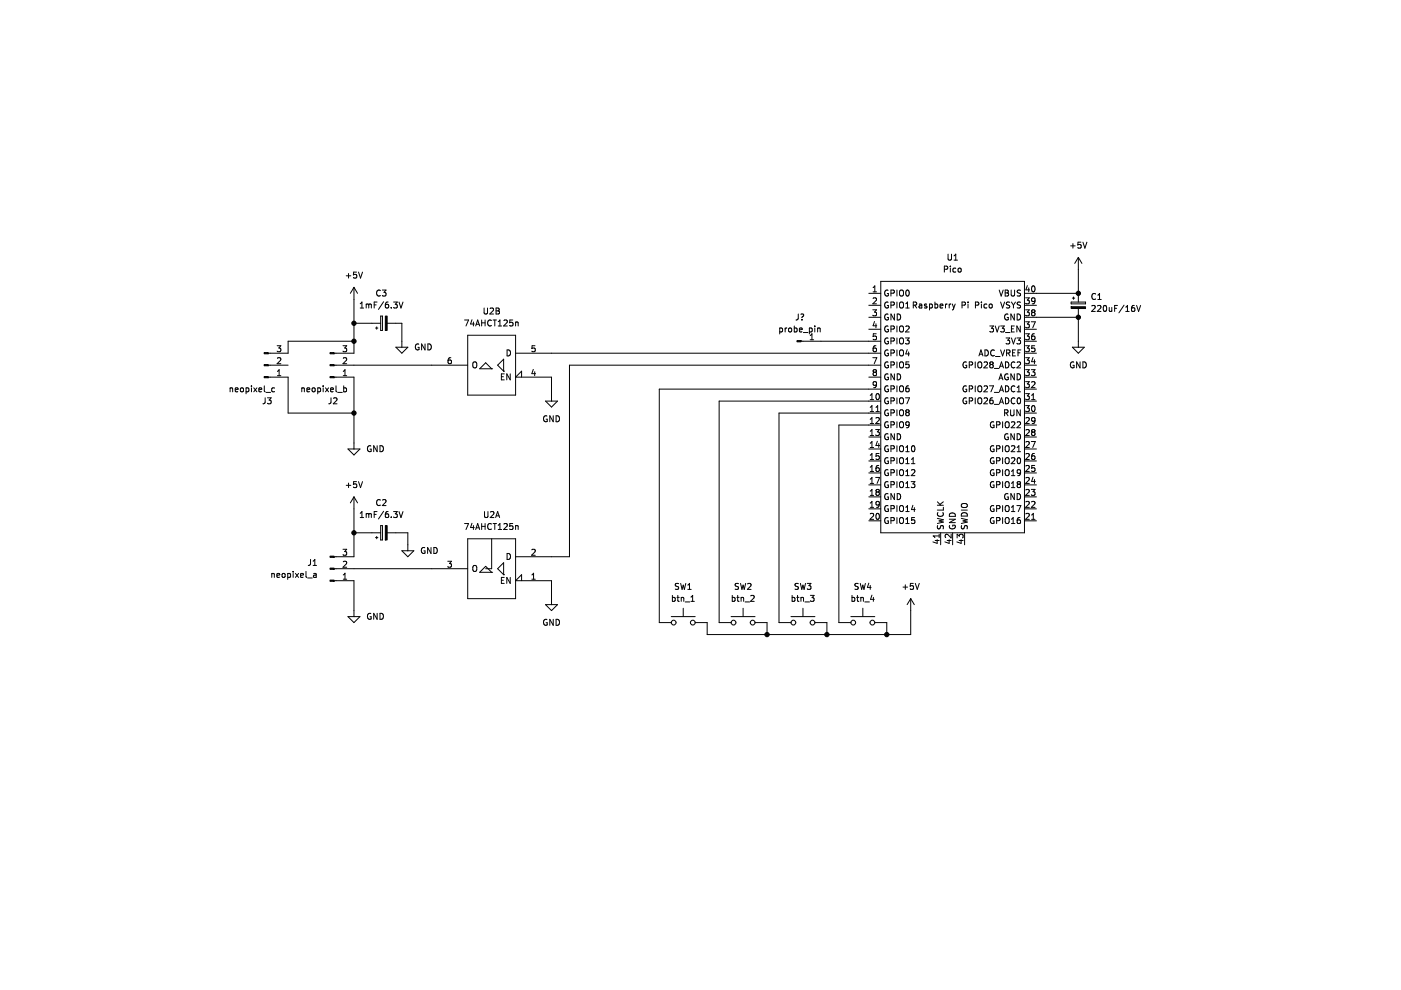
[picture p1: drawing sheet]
<svg xmlns="http://www.w3.org/2000/svg" width="297mm" height="210mm" viewBox="0 0 297 210" stroke-linecap="round" stroke-linejoin="round" font-family="sans-serif">
<path d="M.2 0h296.9v209.9h-296.9z" fill-rule="evenodd" fill="#fff" stroke="#fff" stroke-width=".21"/>
<g fill="none" stroke="#000" stroke-width=".21">
<path d="M73.4 58.5h1M73.9 58v1M75.6 57.7h-.6l-.1 .6 .6-.1 .1 .6-.2 .2-.5-.2M76 57.7l.4 1.3 .5-1.3M186.7 59.7h30.5v53.3h-30.5zM200.2 57.1l.6-.1 .1-.5-.7-.1v1.3M201 53.9v1l.2 .3h.3l.2-.3v-1M201.5 56.4v.1M201.5 56.8v.9M202.3 55.2h.7M202.3 54.2l.3-.3v1.3M202.6 56.9l-.3-.1-.3 .3 .2 .5h.4"/>
<path d="M203.2 57l.2-.2 .3 .2v.6h-.5zM227 52.1h1M227.5 51.6v1M228.6 54.6l-.7 1.2M228.6 54.6v9.4M228.6 54.6l.8 1.2M229.2 51.3h-.6l-.1 .6h.6l.1 .6-.2 .1-.5-.1M229.6 51.3l.4 1.3 .4-1.3M56.9 77.4h4.2M56.9 80h4.2v7.6h13.9M58.8 73.3h.7l-.4 .5 .4 .1v.6l-.2 .1-.5-.1M58.8 79.7h.7"/>
<path d="M58.8 78.7l.4-.3v1.3M58.8 76l.5-.2 .2 .4-.7 .9h.7M70.8 80h4.2v15.2M70.8 77.4h28.4M72.7 73.3h.8l-.4 .5 .3 .1v.6l-.1 .1-.6-.1M72.8 79.7h.7M72.8 76l.5-.2 .2 .4-.8 .9h.8M72.8 78.7l.3-.3v1.3M75 60.9v14h-4.2M75 72.3h-13.9v2.6h-4.2M75 68.5h5.7M75 60.9l-.7 1.3"/>
<path d="M75 60.9l.8 1.3M76.4 64.4l.3-.4v1.3M76.4 65.3h.7M77.6 64.5v.8M77.6 64.6l.4-.1 .2 .1M78.2 64.6v.7M78.2 64.6l.2-.1h.3v.8M79.3 64.6h.5M79.6 69.6h.5M79.9 69.3v.5M79.9 64h-.6v1.3M80.6 61.6a.56 .56 0 0 0-.8 .5 .56 .56 0 0 0 .8 .5"/>
<path d="M80.7 67h.4v3.1h-.4zM81.1 61.5h.7l-.4 .5 .4 .1v.5l-.2 .2-.5-.2M81.3 64l-1.1 1.6M82.1 68.5h3.1v5.1M82.3 64l-.4 .1-.1 .2-.1 .8 .2 .2 .5-.1-.1-.6-.4-.1-.2 .3M83 65.2v.1M83.4 64h.8l-.4 .5 .4 .1v.6l-.2 .1-.6-.1M83.9 73.6h2.6l-1.3 1.3zM84.6 64l.4 1.3 .4-1.3M88.8 73a.58 .58 0 0 0-.7 .6 .58 .58 0 0 0 .7 .5v-.5h-.2M90.1 72.9v1.3l-.7-1.3v1.3M90.7 72.9a.64 .64 0 0 1 .8 .7 .64 .64 0 0 1-.8 .6z"/>
<path d="M95.6 75.8l-.4 .1-.1 .2-.1 .8 .2 .2 .5-.1-.1-.6-.4-.1-.2 .3M98.5 67.8h.8l-.5 1.3M99.2 71.1h10.1v12.7h-10.1zM100.1 67.8l-.3 .9h.8M100.3 76.9l.2-.2a.43 .43 0 0 1 .6 .5v.4a.42 .42 0 0 1-.4 .4 .42 .42 0 0 1-.5-.4zM100.4 68.3v.8M100.9 69.1l.4-1.3 .4 1.3M101 68.8h.6M101.7 78.2l1.3-1.3 1.2 1.3zM102.1 67.8v1.3M102.1 68.5h.7M102.6 65.3v1l.3 .3h.2l.3-.3v-1"/>
<path d="M102.8 67.8v1.3M103.9 65.4l.5-.1 .2 .4-.8 .9h.8M104.2 68a.56 .56 0 0 0-.8 .5 .56 .56 0 0 0 .8 .5M104.2 78.2h.1M104.5 67.8h.8M104.9 67.8v1.3M105.2 65.3h.4l.2 .2-.2 .4 .2 .1 .1 .3-.2 .3h-.5zM105.2 65.9h.4M105.5 77.4l1.3-1.2v2.5zM105.6 68.2l.4-.4v1.3M105.6 69.1h.8M106.3 79.9h.4"/>
<path d="M106.8 78.7h.1M106.8 68l.5-.2 .3 .4-.8 .9h.8M106.9 79.3h-.6v1.2h.6M107.5 74.2a.64 .64 0 0 1 .7 .6 .64 .64 0 0 1-.7 .7zM108.2 79.3v1.2l-.7-1.2v1.2M108.7 67.8h-.6l-.1 .7 .7-.1v.6l-.2 .1-.5-.1M109.3 68.3v.8M109.3 68.4l.5-.1 .1 .8M109.3 74.9h77.4M110.6 80v-1.3l-1.3 1.3h7.6v5M113.1 78.3l-.3 .9h.7M113.4 78.8v.9"/>
<path d="M113.4 73.3h-.6v.6l.6-.1v.7l-.2 .1-.4-.1M165.3 69.5v1.3M165.3 69.6l.4-.1 .2 .3-.1 .5h-.5M166.5 69.5v.9M166.8 69.5l-.3 .3M167.3 69.6l.3-.1 .3 .3v.3l-.3 .3-.4-.3zM168.4 69.6l.4-.1 .2 .3-.1 .5h-.5M168.4 69.1v1.3M169.2 66.6v1.1l-.4 .1M169.5 70l.6-.2-.1-.2-.3-.1-.2 .2v.6h.5M169.8 66.6h.4a.43 .43 0 0 1-.2 .7v.1M169.8 72.3h16.9"/>
<path d="M170 67.7v.1M170.3 70.5h1M171.6 69.6l.4-.1 .2 .3-.1 .5h-.5M171.6 69.5v1.3M171.8 72h.7M171.8 71.1l.3-.3v1.2M172.8 69.1v.1M172.8 69.5v.9M173.4 69.7l.4-.1 .1 .8M173.4 69.5v.9M184.2 80h2.5M184.2 64.7h2.5"/>
<path d="M184.2 62.2h2.5M184.2 67.3h2.5M184.2 69.8h2.5M185.1 75.8h.8l-.5 1.3M185.1 65.7h.7l-.4 .5 .4 .1v.5l-.2 .2-.5-.2M185.1 61.9h.7M185.1 61l.4-.4v1.3M185.1 63.3l.5-.2 .2 .4-.7 .9h.7M185.4 78.9l-.3 .3v.2l.3 .3h.2l.2-.3v-.4l-.2-.1M185.4 78.9l-.3-.2 .3-.3h.2l.2 .2-.2 .3M185.4 78.9h.2M185.4 68.2l-.3 .9h.8"/>
<path d="M185.7 73.3l-.3 .1-.2 .2-.1 .7 .3 .3 .4-.1-.1-.7h-.3l-.3 .2M185.7 68.7v.8M185.8 70.8h-.6l-.1 .6 .6-.1 .1 .6-.2 .1-.5-.1M186.7 77.4h-66v40.6h-11.4M188.3 71.7a.58 .58 0 0 0-.7 .6 .58 .58 0 0 0 .8 .5v-.4h-.3M188.3 74.3a.58 .58 0 0 0-.7 .5 .58 .58 0 0 0 .8 .5v-.4h-.3M188.3 66.6a.58 .58 0 0 0-.7 .6 .58 .58 0 0 0 .8 .5v-.4h-.3M188.3 69.2a.58 .58 0 0 0-.7 .6 .58 .58 0 0 0 .8 .5v-.5h-.3M188.3 76.8a.58 .58 0 0 0-.7 .6 .58 .58 0 0 0 .8 .5v-.4h-.3M188.3 79.3a.58 .58 0 0 0-.7 .6 .58 .58 0 0 0 .8 .5v-.4h-.3M188.3 64.1a.58 .58 0 0 0-.7 .6 .58 .58 0 0 0 .8 .5v-.4h-.3M188.3 61.6a.58 .58 0 0 0-.7 .5 .58 .58 0 0 0 .8 .5v-.4h-.3"/>
<path d="M188.9 74.9l.6-.1 .1-.5-.7-.1v1.3M188.9 64.7l.6-.1 .1-.4-.7-.2v1.3M188.9 62.2l.6-.1 .1-.5-.7-.1v1.3M188.9 77.4l.6-.1 .1-.4-.7-.2v1.3M188.9 69.8l.6-.1 .1-.5-.7-.1v1.3M188.9 72.3h.6l.1-.5-.7-.1v1.2M189.6 66.6v1.2l-.7-1.2v1.2M189.6 79.3v1.2l-.7-1.2v1.2M190.2 61.5v1.3M190.2 64v1.3M190.2 69.1v1.3M190.2 71.7v1.2"/>
<path d="M190.2 74.2v1.3M190.2 76.7v1.3M190.2 66.6a.64 .64 0 0 1 .8 .6 .64 .64 0 0 1-.8 .6zM190.2 79.3a.64 .64 0 0 1 .8 .6 .64 .64 0 0 1-.8 .6zM190.8 71.8l.2-.1a.43 .43 0 0 1 .6 .4v.4a.42 .42 0 0 1-.5 .4 .42 .42 0 0 1-.4-.4zM190.8 74.4l.2-.2a.43 .43 0 0 1 .6 .4v.4a.42 .42 0 0 1-.5 .5 .42 .42 0 0 1-.4-.5zM190.8 69.3l.2-.2a.43 .43 0 0 1 .6 .4v.5a.42 .42 0 0 1-.5 .4 .42 .42 0 0 1-.4-.4zM190.8 64.2l.2-.2a.43 .43 0 0 1 .6 .5v.4a.42 .42 0 0 1-.5 .4 .42 .42 0 0 1-.4-.4zM190.8 61.7l.2-.2a.43 .43 0 0 1 .6 .4v.4a.42 .42 0 0 1-.5 .5 .42 .42 0 0 1-.4-.5zM190.8 76.9l.2-.2a.43 .43 0 0 1 .6 .5v.4a.42 .42 0 0 1-.5 .4 .42 .42 0 0 1-.4-.4zM192 71.7h.8l-.5 .4 .4 .2v.5l-.2 .1-.5-.1M192 69.2l.5-.1 .3 .4-.8 .9h.8"/>
<path d="M192 65.3h.8M192 64.4l.4-.4v1.3M192.2 61.6l.1-.1a.68 .68 0 0 1 .5 .6 .68 .68 0 0 1-.5 .7l-.3-.5zM192.3 74.1l-.3 .9h.8M192.6 74.6v.9M192.7 76.7h-.6l-.1 .6h.6l.1 .6-.2 .1-.5-.1M193.6 64.7l.6-.1 .1-.4-.7-.2v1.3M193.9 64.7l.5 .6M194.9 64.5h.5v.8M195.4 64.8l-.6 .2 .2 .3 .4-.1M196.5 64.5h-.3l-.2 .1 .1 .2 .4 .1v.3h-.5M197.1 64.5h.3l.3 .2-.1 .5h-.5"/>
<path d="M197.1 64.5v1.2M198.2 64.5h.4l.2 .2-.1 .5h-.5M198.2 64v1.3M199.3 64.9l.6-.1v-.3h-.4l-.2 .1 .1 .6h.5M200.5 64.5v.8M200.8 64.5l-.3 .2M201.2 64.5v.8M201.6 64.5l-.4 .2M201.9 64.5l.3 .8M202.2 65.3l-.3 .4M202.5 64.5l-.3 .8M204 64.7l.6-.1v-.4l-.6-.2v1.3"/>
<path d="M204.9 76.8a.58 .58 0 0 0-.7 .6 .58 .58 0 0 0 .8 .5v-.4h-.3M205.2 64v.2M205.2 64.5v.8M205.5 77.4l.6-.1 .1-.4-.7-.2v1.3M206.8 76.7v1.3M206.8 64.7l.6-.1 .1-.4-.7-.2v1.3M207.4 76.9l.2-.2a.43 .43 0 0 1 .6 .5v.4a.42 .42 0 0 1-.5 .4 .42 .42 0 0 1-.4-.4zM207.6 75.5l.4-1.3 .4 1.3M207.7 75.1h.6M208.1 64v.2M208.1 64.5v.8M208.6 76.9l.5-.2 .3 .4-.8 .9h.8"/>
<path d="M208.8 74.2a.64 .64 0 0 1 .8 .6 .64 .64 0 0 1-.8 .7zM209.2 64.5h-.3l-.3 .2 .1 .5h.5M209.8 64.6l.2-.1 .3 .1v.6h-.5zM209.9 69.1h.7l-.4 .5 .4 .1v.6l-.2 .1-.5-.1M210.1 77.3l-.2-.3 .2-.3h.2l.3 .3-.3 .3M210.1 77.3l-.2 .2v.3l.2 .2h.2l.3-.2-.1-.4-.2-.1M210.1 77.3h.2M210.8 74.3a.56 .56 0 0 0-.8 .5 .56 .56 0 0 0 .8 .5M210.8 78.1h1M211 69.1l.4 1.3 .4-1.3M211.1 75.6h.9M211.8 61.5l.5 1.3 .4-1.3"/>
<path d="M211.9 78l.4-1.3 .5 1.3M212 77.6h.6M212.1 69.1h.8l-.4 .5 .4 .1v.6l-.2 .1-.6-.1M212.1 74.2l.5 1.3 .4-1.3M212.1 64l.5 1.3 .4-1.3M213.1 61.5h.4l.3 .2-.3 .4 .3 .1v.3l-.2 .3h-.5zM213.1 62.1h.4M213.2 70.5h.9M213.2 76.7a.64 .64 0 0 1 .7 .7 .64 .64 0 0 1-.7 .6zM213.3 71.7h.8l-.4 .4 .3 .2v.5l-.2 .1-.5-.1M213.4 74.9l.6-.1 .1-.5-.7-.1v1.3M213.7 66.6a.58 .58 0 0 0-.7 .6 .58 .58 0 0 0 .8 .5v-.4h-.3"/>
<path d="M213.7 79.3a.58 .58 0 0 0-.7 .6 .58 .58 0 0 0 .8 .5v-.4h-.3M213.7 74.9l.4 .6M214.1 64.1l-.7 .1v.3l.6 .3 .1 .3-.3 .2-.4-.1M214.4 61.5v1l.2 .3 .4-.1 .1-.2v-1M214.4 71.7l.5 1.2 .4-1.2M214.4 69.7h.5M214.4 64l.5 .7M214.7 74.8h.4M214.9 64.7v.6M215.1 69.1h-.7v1.3h.7M215.1 66.6v1.2l-.8-1.2v1.2M215.1 79.3v1.2l-.8-1.2v1.2"/>
<path d="M215.2 76.9a.56 .56 0 0 0-.8 .5 .56 .56 0 0 0 .8 .5M215.3 74.2h-.6v1.3h.6M215.3 64l-.4 .7M215.6 71.7h.8l-.4 .4 .3 .2v.5l-.2 .1-.5-.1M215.7 66.6a.64 .64 0 0 1 .7 .6 .64 .64 0 0 1-.7 .6zM215.7 76.9l.4-.2 .3 .4-.8 .9h.8M215.7 79.3a.64 .64 0 0 1 .7 .6 .64 .64 0 0 1-.7 .6zM215.8 74.8h.5M216.3 69.1v1.3l-.7-1.3v1.3M216.4 64.1l-.5-.1-.2 .3 .1 .3 .5 .2v.4h-.6M216.4 61.6l-.5-.1-.2 .2 .1 .3 .5 .3v.3l-.6 .1M216.4 74.2h-.6v1.3"/>
<path d="M217.2 72.3h2.5M217.2 74.9h2.5M217.2 77.4h2.5M217.2 80h2.5M217.2 64.7h2.5M217.2 62.2h11.4M217.2 67.3h11.4M217.2 69.8h2.5M217.4 70.8h.8l-.4 .4 .4 .2v.5l-.2 .1-.6-.1M217.4 78.4h.8l-.4 .5 .4 .1v.5l-.2 .2-.6-.2M217.4 75.8h.8l-.4 .5 .4 .1v.6l-.2 .1-.6-.1M217.4 73.3h.8l-.4 .5 .4 .1v.6l-.2 .1-.6-.1"/>
<path d="M217.4 68.2h.8l-.4 .5 .4 .1v.6l-.2 .1-.6-.1M217.4 63.1h.8l-.4 .5 .4 .2v.5l-.2 .1-.6-.1M217.4 65.7h.8l-.4 .5 .4 .1v.5l-.2 .2-.6-.2M217.8 60.6l-.3 .9h.8M218.1 61v.9M218.7 78.4h.7l-.4 .5 .4 .1v.5l-.2 .2-.5-.2M218.7 68.2h.8l-.5 1.3M218.8 60.7l.2-.1a.68 .68 0 0 1 .5 .6 .68 .68 0 0 1-.5 .7l-.3-.5zM219 66.2l-.3-.2 .3-.3h.2l.2 .2-.2 .3M219 66.2l-.3 .3 .1 .3 .2 .2h.2l.2-.3v-.2l-.2-.3M219 66.2h.2M219 75.8l-.3 .9h.8"/>
<path d="M219.3 70.8h-.3l-.2 .3-.1 .7 .3 .2 .4-.1-.1-.6-.3-.1-.3 .3M219.3 76.3v.8M219.4 73.3h-.6l-.1 .6 .6-.1 .1 .7-.2 .1-.5-.1M219.4 63.7l-.2 .2h-.4v-.6l.4-.2 .2 .3v.7l-.2 .3h-.4M227.1 64h3.1v.4h-3.1zM227.4 73.6h2.5l-1.3 1.3zM227.4 63.2h.5M227.6 63v.5M227.7 76.8a.58 .58 0 0 0-.8 .6 .58 .58 0 0 0 .8 .5v-.4h-.2M228.6 65.4v8.2M229 76.7v1.3l-.7-1.3v1.3M229.6 76.7a.64 .64 0 0 1 .7 .7 .64 .64 0 0 1-.7 .6z"/>
<path d="M231.5 64.9l.5-.1 .2 .3-.8 .9h.8M232.3 62.3a.56 .56 0 0 0-.8 .6 .56 .56 0 0 0 .8 .5M232.7 64.9l.5-.1 .2 .3-.8 .9h.8M232.8 63.5h.7M232.8 62.6l.3-.4v1.3M234 64.9l.2-.1a.68 .68 0 0 1 .4 .6 .68 .68 0 0 1-.4 .6l-.3-.5zM235.2 65.2v.8l.5-.1M235.7 65.2v.8M236.3 65.4h.4M236.9 64.8h-.6v1.2M238.3 64.7l-1.1 1.6M238.7 66h.7"/>
<path d="M238.7 65.1l.3-.3v1.2M240.5 64.8h-.4l-.1 .3-.1 .7 .2 .2 .5-.1-.1-.6-.4-.1-.2 .3M241 64.8l.4 1.2 .4-1.2M48.8 82.2v.9M48.8 82.4l.5-.1v.8M49.9 82.7l.6-.2-.1-.2-.3-.1-.2 .2v.6h.5M51.1 82.3l.3-.1 .2 .3v.3l-.2 .3-.4-.3zM52.2 82.3l.3-.1 .3 .3-.1 .5h-.5M52.2 82.2v1.3M53.3 81.8v.1M53.3 82.2v.9M53.8 82.2l.7 .9"/>
<path d="M54.5 82.2l-.7 .9M54.9 82.7l.6-.2-.1-.2-.3-.1-.2 .2v.6h.5M56 81.8v1.1l.2 .2M56.2 84.3v1.1l-.5 .2M56.4 83.2h1M56.7 84.3h.8l-.4 .5 .3 .2v.5l-.2 .1-.5-.1M58.2 82.3l-.3-.1-.3 .3 .1 .5h.5M64 82.4l.5-.1v.8M64 82.2v.9M65.1 82.7l.6-.2-.1-.2-.3-.1-.2 .2v.6h.5M66.2 82.4l.2-.2 .4 .2-.1 .6h-.5zM67.4 82.3l.3-.1 .3 .3-.1 .5h-.5"/>
<path d="M67.4 82.2v1.3M68.5 81.8v.1M68.5 82.2v.9M69 82.2l.7 .9M69.7 82.2l-.7 .9M70.1 82.7l.6-.2-.1-.2-.3-.1-.2 .2 .1 .6h.4M70.2 84.3l-.1 1.1-.4 .2M70.7 84.5l.5-.2 .2 .4-.7 .9h.7M71.2 81.8v1.1l.2 .2M71.6 83.2h1M72.9 82.3l.3-.1 .3 .3-.1 .5h-.5M72.9 81.8v1.3"/>
<path d="M73.8 95.2h2.5l-1.3 1.3zM78.6 94.6a.58 .58 0 0 0-.7 .5 .58 .58 0 0 0 .8 .5v-.4h-.3M80 94.5v1.3l-.8-1.3v1.3M80.6 94.5a.64 .64 0 0 1 .7 .6 .64 .64 0 0 1-.7 .7zM115.7 85h2.5l-1.3 1.3zM116 88.2a.58 .58 0 0 0-.8 .6 .58 .58 0 0 0 .8 .5v-.4h-.2M117.3 88.2v1.2l-.7-1.2v1.2M117.9 88.2a.64 .64 0 0 1 .7 .6 .64 .64 0 0 1-.7 .6zM184.2 95.2h2.5M184.2 92.7h2.5M184.2 97.7h2.5M184.5 84.7h.7"/>
<path d="M184.5 83.8l.4-.3v1.2M184.5 86.4l.4-.4v1.3M184.5 88.9l.4-.4v1.3M184.5 91.4l.4-.3v1.2M184.5 94l.4-.4v1.3M184.5 96.5l.4-.3v1.2M184.5 99.1l.4-.4v1.3M184.5 87.3h.7M184.5 89.8h.7M184.5 92.3h.7M184.5 94.9h.7M184.5 97.4h.7"/>
<path d="M184.5 100h.7M185.7 91.1h.7l-.4 .5 .4 .1v.5l-.2 .1-.5-.1M185.7 86.4l.4-.4v1.3M185.7 88.7l.5-.2 .2 .4-.7 .9h.7M185.7 87.3h.7M185.8 81.5l-.2 .2-.4-.1v-.6l.4-.1 .2 .3v.7l-.2 .2-.4 .1M185.8 83.6l.2-.1a.68 .68 0 0 1 .5 .6 .68 .68 0 0 1-.5 .6l-.3-.5zM186 93.6l-.3 .9h.8M186.3 98.7l-.3 .1-.2 .2-.1 .7 .3 .3 .4-.2-.1-.6h-.3l-.3 .2M186.3 94v.9M186.4 96.2h-.6l-.1 .6 .6-.1 .1 .6-.2 .1-.5-.1M186.7 85h-34.2v47h2.5"/>
<path d="M186.7 82.5h-46.9v49.5h2.5M186.7 87.6h-21.5v44.4h2.5M186.7 90.1h-8.8v41.9h2.5M188.3 94.6a.58 .58 0 0 0-.7 .5 .58 .58 0 0 0 .8 .5v-.4h-.3M188.3 84.4a.58 .58 0 0 0-.7 .6 .58 .58 0 0 0 .8 .5v-.4h-.3M188.3 81.9a.58 .58 0 0 0-.7 .6 .58 .58 0 0 0 .8 .5v-.5h-.3M188.3 92a.58 .58 0 0 0-.7 .6 .58 .58 0 0 0 .8 .5v-.4h-.3M188.3 86.9a.58 .58 0 0 0-.7 .6 .58 .58 0 0 0 .8 .5v-.4h-.3M188.3 89.5a.58 .58 0 0 0-.7 .6 .58 .58 0 0 0 .8 .5v-.5h-.3M188.3 97.1a.58 .58 0 0 0-.7 .6 .58 .58 0 0 0 .8 .5v-.4h-.3M188.3 99.6a.58 .58 0 0 0-.7 .6 .58 .58 0 0 0 .8 .5v-.4h-.3M188.9 95.2l.6-.1 .1-.5-.7-.1v1.3"/>
<path d="M188.9 87.6l.6-.1 .1-.5-.7-.1v1.3M188.9 85h.6l.1-.5-.7-.2v1.3M188.9 90.1l.6-.1 .1-.5-.7-.1v1.3M188.9 82.5l.6-.1 .1-.5-.7-.1v1.3M188.9 97.7l.6-.1 .1-.4-.7-.2v1.3M189.6 92v1.2l-.7-1.2v1.2M190.2 81.8v1.3M190.2 84.3v1.3M190.2 86.9v1.3M190.2 89.4v1.3M190.2 94.5v1.3M190.2 97v1.3"/>
<path d="M190.2 99.6v1.2M190.2 92a.64 .64 0 0 1 .8 .6 .64 .64 0 0 1-.8 .6zM190.8 94.7l.2-.2a.43 .43 0 0 1 .6 .4v.4a.42 .42 0 0 1-.5 .5 .42 .42 0 0 1-.4-.5zM190.8 82l.2-.2a.43 .43 0 0 1 .6 .4v.5a.42 .42 0 0 1-.5 .4 .42 .42 0 0 1-.4-.4zM190.8 84.5l.2-.2a.43 .43 0 0 1 .6 .5v.4a.42 .42 0 0 1-.5 .4 .42 .42 0 0 1-.4-.4zM190.8 89.6l.2-.2a.43 .43 0 0 1 .6 .4v.5a.42 .42 0 0 1-.5 .4 .42 .42 0 0 1-.4-.4zM190.8 87.1l.2-.2a.43 .43 0 0 1 .6 .4v.4a.42 .42 0 0 1-.5 .5 .42 .42 0 0 1-.4-.5zM190.8 97.2l.2-.2a.43 .43 0 0 1 .6 .5v.4a.42 .42 0 0 1-.5 .4 .42 .42 0 0 1-.4-.4zM190.8 99.8l.2-.2a.43 .43 0 0 1 .6 .4v.4a.42 .42 0 0 1-.5 .5 .42 .42 0 0 1-.4-.5zM192 84.3h.8l-.5 1.3M192 95.8h.8M192 94.9l.4-.4v1.3"/>
<path d="M192 97.4l.4-.4v1.3M192 99.9l.4-.3v1.2M192 98.3h.8M192.3 87.4l-.3 .3v.2l.3 .3h.2l.3-.3-.1-.3-.2-.2M192.3 87.4l-.3-.2 .3-.3h.2l.3 .2-.3 .3M192.3 87.4h.2M192.6 81.8l-.3 .1-.2 .2-.1 .7 .3 .3 .4-.1-.1-.6-.3-.1-.3 .2M192.8 90l-.3 .2-.3-.1-.1-.6 .4-.1 .3 .3-.1 .7-.2 .2-.3 .1M193.3 99.7l.4-.1 .3 .3-.8 .9h.8M193.3 97.4l.3-.4v1.3M193.3 98.3h.7M193.4 94.6l.2-.1a.68 .68 0 0 1 .4 .6 .68 .68 0 0 1-.4 .7 .84 .84 0 0 1-.2-1.2z"/>
<path d="M204.9 84.4a.58 .58 0 0 0-.7 .6 .58 .58 0 0 0 .8 .5v-.4h-.3M204.9 81.9a.58 .58 0 0 0-.7 .6 .58 .58 0 0 0 .8 .5v-.5h-.3M205.5 85h.6l.1-.5-.7-.2v1.3M205.5 82.5l.6-.1 .1-.5-.7-.1v1.3M206.8 81.8v1.3M206.8 84.3v1.3M207.4 84.5l.2-.2a.43 .43 0 0 1 .6 .5v.4a.42 .42 0 0 1-.5 .4 .42 .42 0 0 1-.4-.4zM207.4 82l.2-.2a.43 .43 0 0 1 .6 .4v.5a.42 .42 0 0 1-.5 .4 .42 .42 0 0 1-.4-.4zM208.6 84.5l.5-.2 .3 .4-.8 .9h.8M208.6 81.9l.5-.1 .3 .4-.8 .9h.8M209.8 81.8h.8l-.5 1.3M210.5 84.3l-.4 .1-.2 .2v.8l.2 .2 .4-.1v-.6l-.4-.1-.2 .3"/>
<path d="M210.7 94.6a.58 .58 0 0 0-.7 .5 .58 .58 0 0 0 .8 .5v-.4h-.3M210.7 89.5a.58 .58 0 0 0-.7 .6 .58 .58 0 0 0 .8 .5v-.5h-.3M210.7 97.1a.58 .58 0 0 0-.7 .6 .58 .58 0 0 0 .8 .5v-.4h-.3M210.7 99.6a.58 .58 0 0 0-.7 .6 .58 .58 0 0 0 .8 .5v-.4h-.3M210.8 83.2h1M210.8 85.7h1M211.3 95.2l.6-.1 .1-.5-.7-.1v1.3M211.3 90.1l.6-.1 .1-.5-.7-.1v1.3M211.3 97.7l.6-.1 .1-.4-.7-.2v1.3M211.8 80.5l.4-1.2 .4 1.2M211.9 85.6l.4-1.3 .5 1.3M211.9 83.1l.4-1.3 .5 1.3"/>
<path d="M211.9 80.2h.6M212 85.3h.6M212 82.7h.6M212.6 89.4v1.3M212.6 94.5v1.3M212.6 97v1.3M212.6 99.6v1.2M213 87.6l.6-.1 .1-.5-.7-.1v1.3M213.2 94.7l.2-.2a.43 .43 0 0 1 .6 .4v.4a.42 .42 0 0 1-.5 .5 .42 .42 0 0 1-.4-.5zM213.2 84.3a.64 .64 0 0 1 .7 .7 .64 .64 0 0 1-.7 .6zM213.2 81.8a.64 .64 0 0 1 .7 .6 .64 .64 0 0 1-.7 .7zM213.2 89.6l.2-.2a.43 .43 0 0 1 .6 .4v.5a.42 .42 0 0 1-.5 .4 .42 .42 0 0 1-.4-.4z"/>
<path d="M213.2 97.2l.2-.2a.43 .43 0 0 1 .6 .5v.4a.42 .42 0 0 1-.5 .4 .42 .42 0 0 1-.4-.4zM213.2 99.8l.2-.2a.43 .43 0 0 1 .6 .4v.4a.42 .42 0 0 1-.5 .5 .42 .42 0 0 1-.4-.5zM213.3 87.6l.4 .6M213.7 92a.58 .58 0 0 0-.7 .6 .58 .58 0 0 0 .8 .5v-.4h-.3M214.3 86.9v1l.2 .3h.2l.3-.3v-1M214.4 94.6l.5-.1 .3 .4-.8 .9h.8M214.4 89.5l.5-.1 .3 .4-.8 .9h.8M214.4 97.2l.5-.2 .3 .4-.8 .9h.8M214.4 99.9l.4-.3v1.2M215.1 92v1.2l-.8-1.2v1.2M215.2 84.5a.56 .56 0 0 0-.8 .5 .56 .56 0 0 0 .8 .5M215.2 81.9a.56 .56 0 0 0-.8 .5 .56 .56 0 0 0 .8 .6"/>
<path d="M215.7 95.8h.7M215.7 83.1h.7M215.7 89.5l.4-.1 .3 .4-.8 .9h.8M215.7 92a.64 .64 0 0 1 .7 .6 .64 .64 0 0 1-.7 .6zM215.7 82.2l.3-.4v1.3M215.7 94.9l.3-.4v1.3M215.8 84.5l.2-.2a.68 .68 0 0 1 .4 .7 .68 .68 0 0 1-.4 .6l-.3-.5zM215.8 97.2l.2-.2a.68 .68 0 0 1 .4 .7 .68 .68 0 0 1-.4 .6l-.3-.5zM216.3 86.9v1.3l-.7-1.3v1.3M217.2 95.2h2.5M217.2 85h2.5M217.2 87.6h2.5"/>
<path d="M217.2 90.1h2.5M217.2 92.7h2.5M217.2 97.7h2.5M217.2 82.5h2.5M217.4 80.9h.8l-.4 .5 .4 .1v.6l-.2 .1-.6-.1M217.4 83.5h.8l-.4 .4 .4 .2v.5l-.2 .1-.6-.1M217.4 86h.8l-.4 .5 .4 .1v.5l-.2 .2-.6-.2M217.5 93.7l.5-.1 .2 .4-.8 .9h.8M217.5 88.7l.5-.2 .2 .4-.8 .9h.8M217.5 91.2l.5-.1 .2 .3-.8 .9h.8M217.5 96.3l.5-.1 .2 .3-.8 .9h.8M217.5 98.8l.5-.1 .2 .4-.8 .9h.8"/>
<path d="M218.7 93.6h.8l-.5 1.3M218.7 81l.5-.1 .2 .4-.7 .9h.7M218.7 84.7h.7M218.7 83.8l.4-.3v1.2M218.8 86.1l.2-.1a.68 .68 0 0 1 .5 .6 .68 .68 0 0 1-.5 .7l-.3-.5zM219 91.6l-.3-.2 .3-.3h.2l.2 .2-.2 .3M219 91.6l-.3 .3 .1 .3 .2 .1h.2l.2-.2v-.2l-.2-.3M219 91.6h.2M219.3 96.2h-.3l-.2 .3-.1 .7 .3 .2 .4-.1-.1-.6-.3-.1-.3 .3M219.4 98.7h-.6l-.1 .6 .6-.1 .1 .6-.2 .2-.5-.2M219.4 89.1l-.2 .2h-.4v-.6l.4-.2 .2 .3v.7l-.2 .2-.4 .1M65.8 118.6v1.1l-.4 .2"/>
<path d="M66.4 119.9h.7M66.4 119l.3-.4v1.3M72.7 116.5h.8l-.4 .4 .3 .2v.5l-.1 .1-.6-.1M72.8 119.1l.5-.1 .2 .4-.8 .9h.8M73.4 102.9h1M73.9 102.4v1M75 113h5.7M75 105.4l-.7 1.2M75 105.4v12.6h-4.2M75 105.4l.8 1.2M75.6 102.1h-.6l-.1 .6h.6l.1 .6-.2 .1-.5-.1M76 102.1l.4 1.3 .5-1.3"/>
<path d="M76.4 109.7h.7M76.4 108.8l.3-.3v1.2M77.6 108.9v.8M77.6 109l.4-.1 .2 .2M78.2 109.1l.2-.2h.3v.8M78.2 109.1v.6M79.3 109.1h.5M79.6 114h.5M79.9 113.7v.5M79.9 108.5h-.6v1.2M80.6 106a.56 .56 0 0 0-.8 .6 .56 .56 0 0 0 .8 .5M80.7 111.4h.4v3.1h-.4z"/>
<path d="M81.1 106l.5-.1 .2 .4-.7 .9h.7M81.3 108.4l-1.1 1.6M82.1 113h4.4v3.8M82.3 108.5h-.4l-.1 .3-.1 .7 .2 .2 .5-.1-.1-.6-.4-.1-.2 .3M83 109.6v.1M83.4 108.5h.8l-.4 .4 .4 .2v.5l-.2 .1-.6-.1M84.6 108.5l.4 1.2 .4-1.2M85.2 116.8h2.5l-1.2 1.2zM90.1 116.1a.58 .58 0 0 0-.8 .6 .58 .58 0 0 0 .8 .5v-.4h-.2M91.4 116.1v1.2l-.7-1.2v1.2M92 116.1a.64 .64 0 0 1 .7 .6 .64 .64 0 0 1-.7 .6zM94.9 119h.8l-.4 .5 .4 .1v.5l-.2 .2-.6-.2"/>
<path d="M98.5 111h.8l-.5 1.3M99.2 114.2h10.1v12.7h-10.1zM100.1 110.9l-.3 .9h.8M100.4 111.4v.9M100.9 112.3l.4-1.3 .4 1.3M101 111.9h.6M102.1 111v1.3M102.1 111.6h.7M102.7 108.5v1l.3 .2h.2l.3-.2v-1M102.8 111v1.3M104 108.6l.5-.1 .2 .3-.8 .9h.8M104.2 111.1a.56 .56 0 0 0-.8 .5 .56 .56 0 0 0 .8 .6"/>
<path d="M104.2 114.2v6.4h-1.2M104.5 111h.8M104.9 111v1.3M105.1 109.7l.4-1.2 .4 1.2M105.2 109.4h.6M105.6 112.3h.8M105.6 111.4l.4-.4v1.3M106.8 111.1l.5-.1 .3 .4-.8 .9h.8M107.5 117.3a.64 .64 0 0 1 .7 .7 .64 .64 0 0 1-.7 .6zM108.7 111h-.6l-.1 .6 .7-.1v.7l-.2 .1-.5-.1M109.3 111.4v.9M109.3 111.5h.5l.1 .8"/>
<path d="M112.8 116.6l.4-.1 .3 .3-.8 .9h.8M184.2 100.3h2.5M184.2 102.8h2.5M184.2 105.4h2.5M184.2 107.9h2.5M184.2 110.4h2.5M184.5 101.6l.4-.4v1.3M184.5 104.1l.4-.3v1.2M184.5 106.7l.4-.4v1.3M184.5 109l.5-.2 .2 .4-.8 .9h.8M184.5 102.5h.7M184.5 105h.7"/>
<path d="M184.5 107.6h.7M185.7 101.2h.8l-.5 1.3M185.8 109l.2-.2a.68 .68 0 0 1 .5 .7 .68 .68 0 0 1-.5 .6l-.3-.5zM186 104.3l-.3-.2 .3-.3h.2l.2 .2-.2 .3M186 104.3l-.3 .3 .1 .3 .2 .1h.2l.2-.2v-.4l-.2-.1M186 104.3h.2M186.4 106.8l-.2 .3-.4-.1v-.6l.4-.1 .2 .2v.8l-.2 .2-.4 .1M188.3 107.3a.58 .58 0 0 0-.7 .5 .58 .58 0 0 0 .8 .5v-.4h-.3M188.3 104.7a.58 .58 0 0 0-.7 .6 .58 .58 0 0 0 .8 .5v-.4h-.3M188.3 109.8a.58 .58 0 0 0-.7 .6 .58 .58 0 0 0 .8 .5v-.4h-.3M188.3 102.2a.58 .58 0 0 0-.7 .6 .58 .58 0 0 0 .8 .5v-.5h-.3M188.9 107.9l.6-.1 .1-.5-.7-.1v1.3"/>
<path d="M188.9 110.4l.6-.1 .1-.4-.7-.2v1.3M188.9 102.8l.6-.1 .1-.5-.7-.1v1.3M188.9 100.2h.6l.1-.5-.7-.1v1.2M189.6 104.7v1.2l-.7-1.2v1.2M190.2 102.1v1.3M190.2 107.2v1.3M190.2 109.7v1.3M190.2 104.7a.64 .64 0 0 1 .8 .6 .64 .64 0 0 1-.8 .6zM190.8 107.4l.2-.2a.43 .43 0 0 1 .6 .4v.4a.42 .42 0 0 1-.5 .5 .42 .42 0 0 1-.4-.5zM190.8 109.9l.2-.2a.43 .43 0 0 1 .6 .5v.4a.42 .42 0 0 1-.5 .4 .42 .42 0 0 1-.4-.4zM190.8 102.3l.2-.2a.43 .43 0 0 1 .6 .4v.5a.42 .42 0 0 1-.5 .4 .42 .42 0 0 1-.4-.4zM192 108.5h.8"/>
<path d="M192 103.4h.8M192 111h.8M192 102.5l.4-.4v1.3M192 107.6l.4-.4v1.3M192 110.1l.4-.4v1.3M192 100.8h.8M193.2 102.1h.8l-.4 .5 .3 .1v.6l-.2 .1-.5-.1M193.6 107.1l-.3 .9h.7M193.9 107.6v.9M193.9 109.7h-.6v.6h.6v.6l-.2 .1-.4-.1M198.3 114.6h.8M198.7 114.4v.8l-.9-.3"/>
<path d="M198.7 109.9l1.3 .3-.9 .2 .9 .3-1.3 .3M198.7 107.1h1.3M198.7 106.4l.8 .7M198.8 111.4l.1 .7h.3l.3-.6 .3-.1 .2 .3-.1 .4M198.9 108.7a.56 .56 0 0 0 .5 .8 .56 .56 0 0 0 .5-.8M199.1 113.3v.7M199.1 113.6h-1.2l.3 .4M199.4 113v2.5M200 107.5v.7h-1.3M200 106.4l-.7 .5M200.8 114.6h.9M201.2 114.4v.8l-.9-.3"/>
<path d="M201.3 110.1h1.2l-1.2 .7h1.2M201.3 111.4a.58 .58 0 0 0 .6 .8 .58 .58 0 0 0 .5-.8h-.4v.2M201.5 108.9a.66 .66 0 0 1 .7-.1 .66 .66 0 0 1 .3 .7h-1.2zM201.7 113.3v.8l-.9-.8-.4 .2 .1 .5M202 113v2.5M202.9 114.1v-.8l.5 .4 .1-.4h.6l.1 .2-.1 .6M203.4 114.6h.8M203.8 114.4v.8l-.9-.3M203.8 108.2h1.3M203.8 109.9l1.3 .3-.9 .2 .9 .3-1.3 .3M203.9 111.4v.7h.4l.2-.6 .3-.1 .3 .3-.1 .4M203.9 108.9a.68 .68 0 0 1 .8-.2 .68 .68 0 0 1 .4 .7h-1.3z"/>
<path d="M204 106.8h.7a.42 .42 0 0 1 .4 .4 .42 .42 0 0 1-.4 .4h-.5a.43 .43 0 0 1-.4-.3 .43 .43 0 0 1 .2-.5zM204.5 113v2.5M210.7 107.3a.58 .58 0 0 0-.7 .5 .58 .58 0 0 0 .8 .5v-.4h-.3M210.7 109.8a.58 .58 0 0 0-.7 .6 .58 .58 0 0 0 .8 .5v-.4h-.3M210.7 102.2a.58 .58 0 0 0-.7 .6 .58 .58 0 0 0 .8 .5v-.5h-.3M211.3 107.9l.6-.1 .1-.5-.7-.1v1.3M211.3 110.4l.6-.1 .1-.4-.7-.2v1.3M211.3 102.8l.6-.1 .1-.5-.7-.1v1.3M211.3 100.2h.6l.1-.5-.7-.1v1.2M212.6 102.1v1.3M212.6 107.2v1.3M212.6 109.7v1.3"/>
<path d="M213.2 107.4l.2-.2a.43 .43 0 0 1 .6 .4v.4a.42 .42 0 0 1-.5 .5 .42 .42 0 0 1-.4-.5zM213.2 109.9l.2-.2a.43 .43 0 0 1 .6 .5v.4a.42 .42 0 0 1-.5 .4 .42 .42 0 0 1-.4-.4zM213.2 102.3l.2-.2a.43 .43 0 0 1 .6 .4v.5a.42 .42 0 0 1-.5 .4 .42 .42 0 0 1-.4-.4zM213.7 104.7a.58 .58 0 0 0-.7 .6 .58 .58 0 0 0 .8 .5v-.4h-.3M214.4 108.5h.8M214.4 103.4h.8M214.4 111h.8M214.4 100.8h.8M214.4 102.5l.4-.4v1.3M214.4 107.6l.4-.4v1.3M214.4 110.1l.4-.4v1.3M215.1 104.7v1.2l-.8-1.2v1.2"/>
<path d="M215.6 107.2h.8l-.5 1.3M215.7 104.7a.64 .64 0 0 1 .7 .6 .64 .64 0 0 1-.7 .6zM215.9 102.7l-.2-.3 .2-.3h.2l.3 .3-.3 .3M215.9 102.7l-.2 .2v.2l.2 .3h.2l.3-.3-.1-.3-.2-.1M215.9 102.7h.2M216.3 109.7l-.4 .1-.2 .2v.8l.2 .2 .4-.1v-.6l-.4-.1-.2 .3M216.4 100.1l-.3 .3-.3-.1-.1-.6 .4-.1 .3 .2-.1 .7-.2 .3h-.3M217.2 100.3h2.5M217.2 102.8h2.5M217.2 105.4h2.5M217.2 107.9h2.5M217.2 110.4h2.5"/>
<path d="M217.5 101.3l.5-.1 .2 .4-.8 .9h.8M217.5 103.9l.5-.1 .2 .3-.8 .9h.8M217.5 106.4l.5-.1 .2 .4-.8 .9h.8M217.5 109l.5-.2 .2 .4-.8 .9h.8M218.7 103.8h.7l-.4 .5 .4 .1v.5l-.2 .1-.5-.1M218.7 106.4l.5-.1 .2 .4-.7 .9h.7M218.7 110.1h.7M218.7 109.2l.4-.4v1.3M219 101.2l-.3 .9h.8M219.3 101.7v.8M57.6 121.6v.8M57.6 121.7l.5-.1 .1 .8"/>
<path d="M58.7 122l.6-.1v-.3h-.4l-.2 .2 .1 .6h.5M59.9 121.7l.1-.1 .4 .1-.1 .7-.4-.1zM61 121.6h.4l.2 .2-.1 .6h-.5M61 121.6v1.2M62.2 121.2v.1M62.2 121.6v.8M62.6 121.6l.7 .8M63.3 121.6l-.7 .8M63.7 122l.6-.1v-.3h-.4l-.2 .2 .1 .6h.5M64.9 121.2v1l.2 .2M65.2 122.5h1M66.5 121.6h.5v.8"/>
<path d="M67 121.9l-.6 .2 .2 .3h.4M70.8 123.1h4.2v7.6M70.8 120.6h28.4M72.8 122.8h.7M72.8 121.9l.3-.4v1.3M73.8 130.7h2.5l-1.3 1.3zM78.6 130.1a.58 .58 0 0 0-.7 .6 .58 .58 0 0 0 .8 .5v-.4h-.3M80 130v1.3l-.8-1.3v1.3M80.6 130a.64 .64 0 0 1 .7 .7 .64 .64 0 0 1-.7 .6zM100.3 120.1l.2-.2a.43 .43 0 0 1 .6 .4v.4a.42 .42 0 0 1-.4 .5 .42 .42 0 0 1-.5-.5zM101.7 121.3l1.3-1.2 1.2 1.2zM104.2 121.3h.1"/>
<path d="M105.5 120.6l1.3-1.3v2.6zM106.3 123h.4M106.8 121.9h.1M106.9 122.4h-.6v1.3h.6M108.2 122.4v1.3l-.7-1.3v1.3M110.6 123.1v-1.2l-1.3 1.2h7.6v5.1M112.8 122.8h.7M112.8 121.9l.3-.4v1.3M115.7 128.2h2.5l-1.3 1.3zM116 131.4a.58 .58 0 0 0-.8 .6 .58 .58 0 0 0 .8 .5v-.5h-.2M117.3 131.3v1.3l-.7-1.3v1.3M117.9 131.3a.64 .64 0 0 1 .7 .6 .64 .64 0 0 1-.7 .7z"/>
<path d="M142.3 130.7h5.1M142.6 126.7h.3l.3 .2-.2 .5h-.4M142.6 126.2v1.3M143.5 126.7h.5M143.7 126.2v1.1l.3 .2M143.9 123.8l-.5-.1-.2 .2 .1 .3 .5 .3v.3l-.6 .1M144.3 123.7l.3 1.3 .3-.9 .2 .9 .3-1.3M144.4 126.8l.5-.1 .1 .8M144.4 126.7v.8M144.9 129v1.7M145.3 127.6h.9M145.8 125h.7"/>
<path d="M145.8 124.1l.4-.4v1.3M146.5 127.5h.7M146.5 126.6l.4-.4v1.3M155 130.7h5.1M155.3 126.7h.3l.3 .2-.2 .5h-.4M155.3 126.2v1.3M156.2 126.7h.5M156.4 126.2v1.1l.3 .2M156.6 123.8l-.5-.1-.2 .2 .1 .3 .5 .3v.3l-.6 .1M157 123.7l.3 1.3 .2-.9 .3 .9 .3-1.3M157.1 126.8l.5-.1 .1 .8M157.1 126.7v.8"/>
<path d="M157.5 129v1.7M158 127.6h.9M158.5 123.8l.5-.1 .2 .4-.7 .9h.7M159.2 126.4l.5-.2 .2 .4-.8 .9h.8M160.1 132h2.5v2.5M167.7 130.7h5.1M167.9 126.7h.4l.3 .2-.2 .5h-.5M167.9 126.2v1.3M168.9 126.7h.5M169.1 126.2v1.1l.3 .2M169.3 123.8l-.5-.1-.2 .2 .1 .3 .5 .3v.3l-.6 .1M169.7 123.7l.3 1.3 .2-.9 .3 .9 .3-1.3"/>
<path d="M169.8 126.8l.5-.1 .1 .8M169.8 126.7v.8M170.2 129v1.7M170.7 127.6h.9M171.1 123.7h.8l-.4 .5 .4 .1v.5l-.2 .2-.6-.2M171.8 126.2h.8l-.4 .5 .3 .1v.6l-.1 .1-.6-.1M172.8 132h2.5v2.5M180.4 130.7h5.1M180.6 126.7h.4l.2 .2-.1 .5h-.5M180.6 126.2v1.3M181.6 126.7h.5M181.8 126.2v1.1l.3 .2"/>
<path d="M182 123.8l-.5-.1-.3 .2 .2 .3 .5 .3v.3l-.7 .1M182.4 123.7l.3 1.3 .2-.9 .3 .9 .3-1.3M182.5 126.8l.5-.1 .1 .8M182.5 126.7v.8M182.9 129v1.7M183.4 127.6h.9M184.2 123.6l-.3 .9h.8M184.5 124.1v.9M184.9 126.2l-.3 .9h.8M185.2 126.7v.8M185.5 132h2.5v2.5M191.5 124.5h.9"/>
<path d="M191.9 124v1M193.1 126.9l-.8 1.3M193.1 126.9v7.6h-43.2v-2.5h-2.5M193.1 126.9l.8 1.3M193.6 123.7h-.6v.6l.6-.1v.6l-.1 .2-.5-.2M194.1 123.7l.4 1.3 .4-1.3"/>
<circle cx="142.8" cy="132" r=".51"/>
<circle cx="146.9" cy="132" r=".51"/>
<circle cx="155.5" cy="132" r=".51"/>
<circle cx="159.6" cy="132" r=".51"/>
<circle cx="168.2" cy="132" r=".51"/>
<circle cx="172.3" cy="132" r=".51"/>
<circle cx="180.9" cy="132" r=".51"/>
<circle cx="185" cy="132" r=".51"/>
</g>
<g fill="#000" stroke="#000" stroke-width=".21">
<path d="M56 74.8h.9v.2h-.9z" fill-rule="evenodd"/>
<path d="M56 77.3h.9v.3h-.9z" fill-rule="evenodd"/>
<path d="M70 74.8h.8v.2h-.8z" fill-rule="evenodd"/>
<path d="M70 77.3h.8v.3h-.8z" fill-rule="evenodd"/>
<path d="M81.7 67h.4v3.1h-.4z" fill-rule="evenodd"/>
<path d="M169 72.2h.8v.3h-.8z" fill-rule="evenodd"/>
<path d="M227.1 65h3.1v.4h-3.1z" fill-rule="evenodd"/>
<path d="M56 79.8h.9v.3h-.9z" fill-rule="evenodd"/>
<path d="M70 79.8h.8v.3h-.8z" fill-rule="evenodd"/>
<path d="M70 117.9h.8v.3h-.8z" fill-rule="evenodd"/>
<path d="M81.7 111.4h.4v3.1h-.4z" fill-rule="evenodd"/>
<path d="M70 120.5h.8v.2h-.8z" fill-rule="evenodd"/>
<path d="M70 123h.8v.2h-.8z" fill-rule="evenodd"/>
<circle cx="75" cy="72.3" r=".46"/>
<circle cx="75" cy="68.5" r=".46"/>
<circle cx="228.6" cy="62.2" r=".46"/>
<circle cx="228.6" cy="67.3" r=".46"/>
<circle cx="75" cy="87.6" r=".46"/>
<circle cx="75" cy="113" r=".46"/>
<circle cx="162.6" cy="134.5" r=".46"/>
<circle cx="175.3" cy="134.5" r=".46"/>
<circle cx="188" cy="134.5" r=".46"/>
</g>
</svg>
